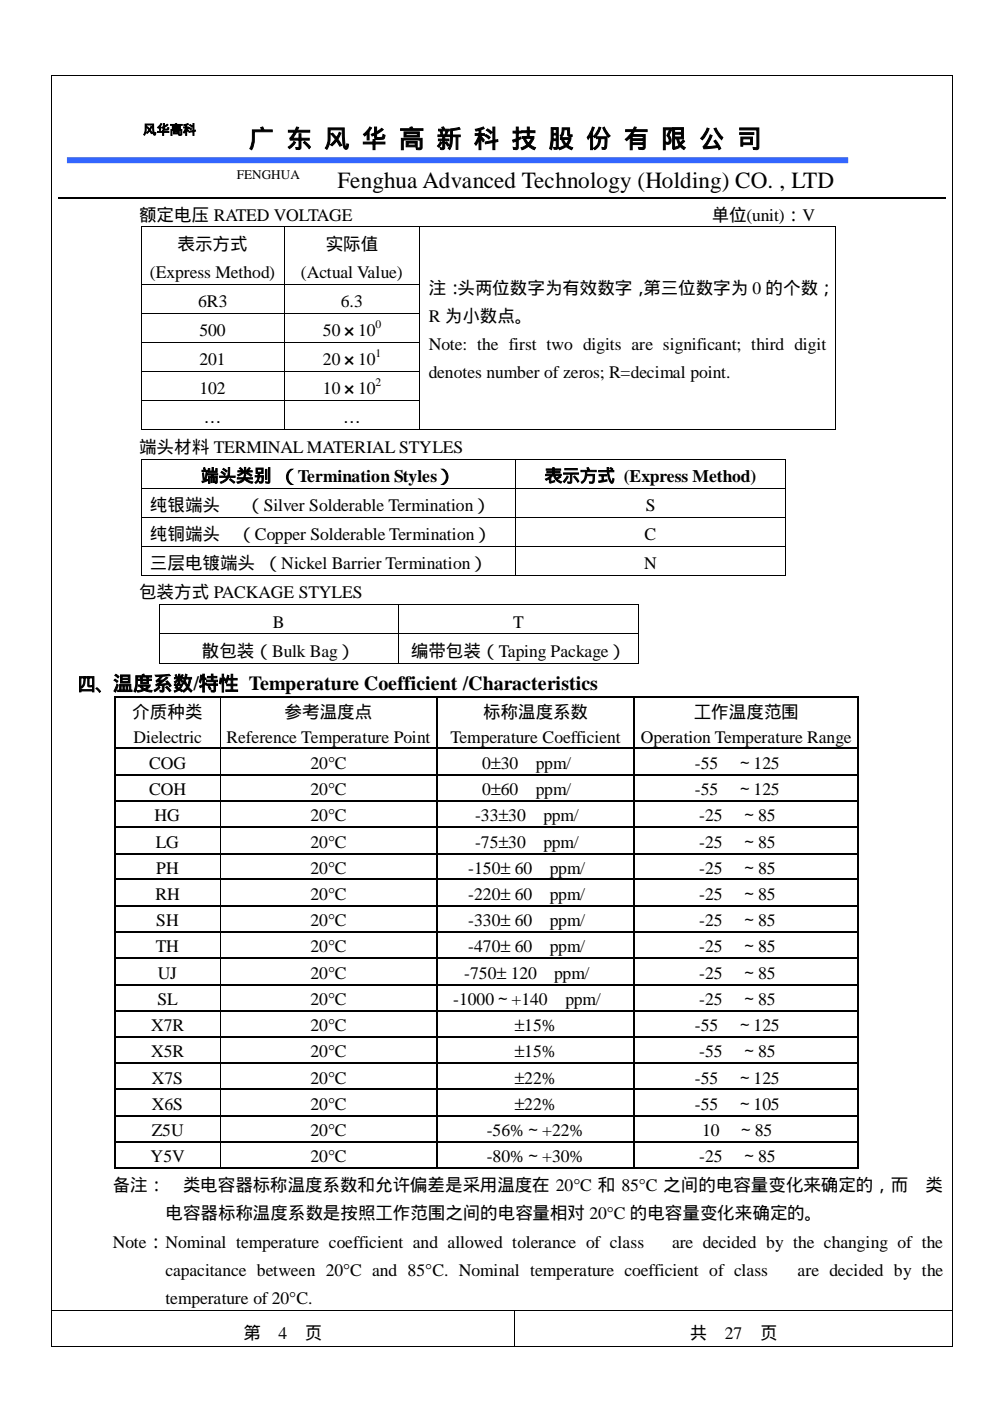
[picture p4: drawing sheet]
<svg xmlns="http://www.w3.org/2000/svg" width="210mm" height="297mm" viewBox="0 0 210 297" stroke-linecap="round" stroke-linejoin="round" font-family="sans-serif">
<defs><g id="words">
<text font-size="5.3" x="52.7" y="31.2">广 东 风 华 高 新 科 技 股 份 有 限 公 司</text>
<text font-size="4.9" x="71.5" y="39.8">Fenghua Advanced Technology (Holding) CO. , LTD</text>
<g font-size="3.7">
<text x="29.5" y="46.7">额定电压 RATED VOLTAGE</text>
<text x="150.8" y="46.7">单位(unit)：V</text>
<text x="37.6" y="52.9">表示方式</text>
<text x="69" y="52.9">实际值</text>
<text x="31.8" y="58.9">(Express Method)</text>
<text x="63.8" y="58.9">(Actual Value)</text>
<text x="42" y="65.1">6R3</text>
<text x="72.2" y="65.1">6.3</text>
<text x="90.8" y="62.2">注：头两位数字为有效数字，第三位数字为 0 的个数；</text>
<text x="42.2" y="71.2">500</text>
<text x="68.4" y="71.2">50</text>
<text x="75.9" y="71.2">10</text>
<text x="90.8" y="68.2">R 为小数点。</text>
<text x="42.2" y="77.4">201</text>
<text x="68.4" y="77.4">20</text>
<text x="75.9" y="77.4">10</text>
<text x="90.8" y="74.2">Note: the first two digits are significant; third digit</text>
<text x="42.2" y="83.6">102</text>
<text x="68.4" y="83.6">10</text>
<text x="75.9" y="83.6">10</text>
<text x="90.8" y="80.2">denotes number of zeros; R=decimal point.</text>
<text x="29.5" y="95.9">端头材料 TERMINAL MATERIAL STYLES</text>
<text x="42.6" y="102.1">端头类别 （Termination Styles）</text>
<text x="115.4" y="102.1">表示方式 (Express Method)</text>
<text x="31.8" y="108.3">纯银端头</text>
<text x="52.2" y="108.3">（Silver Solderable Termination）</text>
<text x="136.8" y="108.3">S</text>
<text x="31.8" y="114.5">纯铜端头</text>
<text x="50.3" y="114.5">（Copper Solderable Termination）</text>
<text x="136.6" y="114.5">C</text>
<text x="31.8" y="120.7">三层电镀端头 （Nickel Barrier Termination）</text>
<text x="136.5" y="120.7">N</text>
<text x="29.5" y="126.8">包装方式 PACKAGE STYLES</text>
<text x="57.8" y="133">B</text>
<text x="108.7" y="133">T</text>
<text x="42.8" y="139.2">散包装（Bulk Bag）</text>
<text x="87" y="139.2">编带包装（Taping Package）</text>
<text x="16.5" y="146.3">四、温度系数/特性 Temperature Coefficient /Characteristics</text>
<text x="28" y="152.1">介质种类</text>
<text x="60.3" y="152.1">参考温度点</text>
<text x="102.4" y="152.1">标称温度系数</text>
<text x="147" y="152.1">工作温度范围</text>
<text x="28.3" y="157.4">Dielectric</text>
<text x="48" y="157.4">Reference Temperature Point</text>
<text x="95.4" y="157.4">Temperature Coefficient</text>
<text x="135.8" y="157.4">Operation Temperature Range</text>
<text x="31.6" y="163">COG</text>
<text x="65.8" y="163">20°C</text>
<text x="102.2" y="163">0±30</text>
<text x="113.5" y="163">ppm/</text>
<text x="147.2" y="163">-55℃～125</text>
<text x="31.6" y="168.6">COH</text>
<text x="65.8" y="168.6">20°C</text>
<text x="102.2" y="168.6">0±60</text>
<text x="113.5" y="168.6">ppm/</text>
<text x="147.2" y="168.6">-55℃～125</text>
<text x="32.8" y="174.1">HG</text>
<text x="33" y="179.7">LG</text>
<text x="65.8" y="174.1">20°C</text>
<text x="65.8" y="179.7">20°C</text>
<text x="100.7" y="174.1">-33±30</text>
<text x="100.7" y="179.7">-75±30</text>
<text x="115.1" y="174.1">ppm/</text>
<text x="115.1" y="179.7">ppm/</text>
<text x="148.2" y="174.1">-25℃～85</text>
<text x="148.2" y="179.7">-25℃～85</text>
<text x="33.1" y="185.3">PH</text>
<text x="65.8" y="185.3">20°C</text>
<text x="99.2" y="185.3">-150± 60</text>
<text x="116.5" y="185.3">ppm/</text>
<text x="148.2" y="185.3">-25℃～85</text>
<text x="32.9" y="190.8">RH</text>
<text x="65.8" y="190.8">20°C</text>
<text x="99.2" y="190.8">-220± 60</text>
<text x="116.5" y="190.8">ppm/</text>
<text x="148.2" y="190.8">-25℃～85</text>
<text x="33.1" y="196.3">SH</text>
<text x="65.8" y="196.3">20°C</text>
<text x="99.2" y="196.3">-330± 60</text>
<text x="116.5" y="196.3">ppm/</text>
<text x="148.2" y="196.3">-25℃～85</text>
<text x="33" y="201.8">TH</text>
<text x="65.8" y="201.8">20°C</text>
<text x="99.2" y="201.8">-470± 60</text>
<text x="116.5" y="201.8">ppm/</text>
<text x="148.2" y="201.8">-25℃～85</text>
<text x="33.4" y="207.4">UJ</text>
<text x="65.8" y="207.4">20°C</text>
<text x="98.4" y="207.4">-750± 120</text>
<text x="117.4" y="207.4">ppm/</text>
<text x="148.2" y="207.4">-25℃～85</text>
<text x="33.4" y="213">SL</text>
<text x="65.8" y="213">20°C</text>
<text x="96" y="213">-1000～+140</text>
<text x="119.8" y="213">ppm/</text>
<text x="148.2" y="213">-25℃～85</text>
<text x="32" y="218.5">X7R</text>
<text x="65.8" y="218.5">20°C</text>
<text x="109" y="218.5">±15%</text>
<text x="147.2" y="218.5">-55℃～125</text>
<text x="32" y="224.1">X5R</text>
<text x="65.8" y="224.1">20°C</text>
<text x="109" y="224.1">±15%</text>
<text x="148.2" y="224.1">-55℃～85</text>
<text x="32.2" y="229.7">X7S</text>
<text x="65.8" y="229.7">20°C</text>
<text x="109" y="229.7">±22%</text>
<text x="147.2" y="229.7">-55℃～125</text>
<text x="32.2" y="235.2">X6S</text>
<text x="65.8" y="235.2">20°C</text>
<text x="109" y="235.2">±22%</text>
<text x="147.2" y="235.2">-55℃～105</text>
<text x="32.2" y="240.8">Z5U</text>
<text x="65.8" y="240.8">20°C</text>
<text x="103.1" y="240.8">-56%～+22%</text>
<text x="148.8" y="240.8">10℃～85</text>
<text x="31.9" y="246.3">Y5V</text>
<text x="65.8" y="246.3">20°C</text>
<text x="103.1" y="246.3">-80%～+30%</text>
<text x="148.2" y="246.3">-25℃～85</text>
<text x="23.9" y="252.4">备注：Ⅰ类电容器标称温度系数和允许偏差是采用温度在 20°C 和 85°C 之间的电容量变化来确定的，而Ⅱ类</text>
<text x="35.1" y="258.4">电容器标称温度系数是按照工作范围之间的电容量相对 20°C 的电容量变化来确定的。</text>
<text x="23.9" y="264.4">Note：Nominal temperature coefficient and allowed tolerance of class</text>
<text x="142.4" y="264.4">are decided by the changing of the</text>
<text x="35.1" y="270.4">capacitance between 20°C and 85°C. Nominal temperature coefficient of class</text>
<text x="169" y="270.4">are decided by the</text>
<text x="35.1" y="276.4">temperature of 20°C.</text>
<text x="51.6" y="283.7">第</text>
<text x="59" y="283.7">4</text>
<text x="64.6" y="283.7">页</text>
<text x="146.1" y="283.7">共</text>
<text x="153.6" y="283.7">27</text>
<text x="161" y="283.7">页</text>
</g>
<g font-size="2.8">
<text x="30.3" y="28.4">风华高科</text>
<text x="50.2" y="37.8">FENGHUA</text>
</g>
<g font-size="2.5">
<text x="79.6" y="69.4">0</text>
<text x="79.6" y="75.6">1</text>
<text x="79.6" y="81.8">2</text>
</g>
</g></defs>
<g fill="none" stroke="#000" stroke-width=".25">
<path d="M12.3 41.9h188M24.4 147.9v10.6M24.4 158.7v5.4M24.6 147.8h22M24.6 158.6h22M46.8 147.8h45.6M46.8 158.6h45.6M92.5 147.9v10.6M92.5 158.7v5.4M92.6 147.8h41.6M92.6 158.6h41.6M134.3 147.9v10.6"/>
<path d="M134.3 158.7v5.4M134.5 147.8h47.2M134.5 158.6h47.2M181.8 147.9v10.6M181.8 158.7v5.4M24.4 164.3v5.3M24.4 169.8v5.4M24.4 175.4v5.4M24.6 164.2h22M24.6 169.7h22M24.6 175.3h22M46.8 164.2h45.6"/>
<path d="M46.8 169.7h45.6M46.8 175.3h45.6M92.5 164.3v5.3M92.5 169.8v5.4M92.5 175.4v5.4M92.6 164.2h41.6M92.6 169.7h41.6M92.6 175.3h41.6M134.3 164.3v5.3M134.3 169.8v5.4M134.3 175.4v5.4M134.5 164.2h47.2"/>
<path d="M134.5 169.7h47.2M134.5 175.3h47.2M181.8 164.3v5.3M181.8 169.8v5.4M181.8 175.4v5.4M24.4 181v5.3M24.4 186.5v5.4M24.4 192.1v5.3M24.4 197.6v5.3M24.6 180.9h22M24.6 186.4h22M24.6 192h22"/>
<path d="M24.6 197.5h22M46.8 180.9h45.6M46.8 186.4h45.6M46.8 192h45.6M46.8 197.5h45.6M92.5 181v5.3M92.5 186.5v5.4M92.5 192.1v5.3M92.5 197.6v5.3M92.6 180.9h41.6M92.6 186.4h41.6M92.6 192h41.6"/>
<path d="M92.6 197.5h41.6M134.3 181v5.3M134.3 186.5v5.4M134.3 192.1v5.3M134.3 197.6v5.3M134.5 180.9h47.2M134.5 186.4h47.2M134.5 192h47.2M134.5 197.5h47.2M181.8 181v5.3M181.8 186.5v5.4M181.8 192.1v5.3"/>
<path d="M181.8 197.6v5.3M24.4 203.2v5.3M24.4 208.8v5.2M24.4 214.3v5.3M24.4 219.9v5.3M24.6 203.1h22M24.6 208.7h22M24.6 214.2h22M24.6 219.8h22M46.8 203.1h45.6M46.8 208.7h45.6M46.8 214.2h45.6"/>
<path d="M46.8 219.8h45.6M92.5 203.2v5.3M92.5 208.8v5.2M92.5 214.3v5.3M92.5 219.9v5.3M92.6 203.1h41.6M92.6 208.7h41.6M92.6 214.2h41.6M92.6 219.8h41.6M134.3 203.2v5.3M134.3 208.8v5.2M134.3 214.3v5.3"/>
<path d="M134.3 219.9v5.3M134.5 203.1h47.2M134.5 208.7h47.2M134.5 214.2h47.2M134.5 219.8h47.2M181.8 203.2v5.3M181.8 208.8v5.2M181.8 214.3v5.3M181.8 219.9v5.3M24.4 225.5v5.2M24.4 231v5.3M24.4 236.6v5.2"/>
<path d="M24.6 225.3h22M24.6 230.8h22M24.6 236.4h22M46.8 225.3h45.6M46.8 230.8h45.6M46.8 236.4h45.6M92.5 225.5v5.2M92.5 231v5.3M92.5 236.6v5.2M92.6 225.3h41.6M92.6 230.8h41.6M92.6 236.4h41.6"/>
<path d="M134.3 225.5v5.2M134.3 231v5.3M134.3 236.6v5.2M134.5 225.3h47.2M134.5 230.8h47.2M134.5 236.4h47.2M181.8 225.5v5.2M181.8 231v5.3M181.8 236.6v5.2M24.4 242.1v5.3M24.6 241.9h22M24.6 247.5h22"/>
<path d="M46.8 241.9h45.6M46.8 247.5h45.6M92.5 242.1v5.3M92.6 241.9h41.6M92.6 247.5h41.6M134.3 242.1v5.3M134.5 241.9h47.2M134.5 247.5h47.2M181.8 242.1v5.3"/>
</g>
<g fill="#000">
<path d="M10.8 15.8h.2v.2h-.2zM201.7 15.8h.1v.2h-.1zM29.8 48h.2v.2h-.2zM60.3 48h.2v.2h-.2zM88.8 48h.2v.2h-.2zM177 48h.1v.2h-.1zM29.8 60.2h.2v.2h-.2zM29.8 66.3h.2v.2h-.2zM29.8 72.5h.2v.1h-.2zM29.8 78.7h.2v.1h-.2zM60.3 60.2h.2v.2h-.2zM60.3 66.3h.2v.2h-.2z"/>
<path d="M60.3 72.5h.2v.1h-.2zM60.3 78.7h.2v.1h-.2zM88.8 60.2h.2v.2h-.2zM88.8 66.3h.2v.2h-.2zM88.8 72.5h.2v.1h-.2zM88.8 78.7h.2v.1h-.2zM177 60.2h.1v.2h-.1zM177 66.3h.1v.2h-.1zM177 72.5h.1v.1h-.1zM177 78.7h.1v.1h-.1zM29.8 84.8h.2v.2h-.2zM29.8 91h.2v.2h-.2z"/>
<path d="M29.8 97.2h.2v.2h-.2zM60.3 84.8h.2v.2h-.2zM60.3 91h.2v.2h-.2zM88.8 84.8h.2v.2h-.2zM88.8 91h.2v.2h-.2zM109.1 97.2h.2v.2h-.2zM166.3 97.2h.2v.2h-.2zM177 84.8h.1v.2h-.1zM177 91h.1v.2h-.1zM29.8 103.4h.2v.1h-.2zM29.8 109.6h.2v.1h-.2zM29.8 115.7h.2v.2h-.2z"/>
<path d="M109.1 103.4h.2v.1h-.2zM109.1 109.6h.2v.1h-.2zM109.1 115.7h.2v.2h-.2zM166.3 103.4h.2v.1h-.2zM166.3 109.6h.2v.1h-.2zM166.3 115.7h.2v.2h-.2zM29.8 121.9h.2v.2h-.2zM33.6 128.1h.2v.2h-.2zM33.6 134.3h.2v.2h-.2zM84.4 128.1h.2v.2h-.2zM84.4 134.3h.2v.2h-.2zM109.1 121.9h.2v.2h-.2z"/>
<path d="M135.2 128.1h.2v.2h-.2zM135.2 134.3h.2v.2h-.2zM166.3 121.9h.2v.2h-.2zM24.3 147.7h.3v.2h-.3zM24.3 158.5h.3v.2h-.3zM33.6 140.5h.2v.1h-.2zM46.6 147.7h.2v.2h-.2zM46.6 158.5h.2v.2h-.2zM84.4 140.5h.2v.1h-.2zM92.4 147.7h.2v.2h-.2zM92.4 158.5h.2v.2h-.2zM134.2 147.7h.3v.2h-.3z"/>
<path d="M134.2 158.5h.3v.2h-.3zM135.2 140.5h.2v.1h-.2zM181.7 147.7h.2v.2h-.2zM181.7 158.5h.2v.2h-.2zM24.3 164.1h.3v.2h-.3zM24.3 169.6h.3v.2h-.3zM24.3 175.2h.3v.2h-.3zM46.6 164.1h.2v.2h-.2zM46.6 169.6h.2v.2h-.2zM46.6 175.2h.2v.2h-.2zM92.4 164.1h.2v.2h-.2zM92.4 169.6h.2v.2h-.2z"/>
<path d="M92.4 175.2h.2v.2h-.2zM134.2 164.1h.3v.2h-.3zM134.2 169.6h.3v.2h-.3zM134.2 175.2h.3v.2h-.3zM181.7 164.1h.2v.2h-.2zM181.7 169.6h.2v.2h-.2zM181.7 175.2h.2v.2h-.2zM24.3 180.8h.3v.2h-.3zM24.3 186.3h.3v.2h-.3zM24.3 191.9h.3v.2h-.3zM24.3 197.4h.3v.2h-.3zM46.6 180.8h.2v.2h-.2z"/>
<path d="M46.6 186.3h.2v.2h-.2zM46.6 191.9h.2v.2h-.2zM46.6 197.4h.2v.2h-.2zM92.4 180.8h.2v.2h-.2zM92.4 186.3h.2v.2h-.2zM92.4 191.9h.2v.2h-.2zM92.4 197.4h.2v.2h-.2zM134.2 180.8h.3v.2h-.3zM134.2 186.3h.3v.2h-.3zM134.2 191.9h.3v.2h-.3zM134.2 197.4h.3v.2h-.3zM181.7 180.8h.2v.2h-.2z"/>
<path d="M181.7 186.3h.2v.2h-.2zM181.7 191.9h.2v.2h-.2zM181.7 197.4h.2v.2h-.2zM24.3 202.9h.3v.3h-.3zM24.3 208.5h.3v.3h-.3zM24.3 214h.3v.3h-.3zM24.3 219.6h.3v.3h-.3zM46.6 202.9h.2v.3h-.2zM46.6 208.5h.2v.3h-.2zM46.6 214h.2v.3h-.2zM46.6 219.6h.2v.3h-.2zM92.4 202.9h.2v.3h-.2z"/>
<path d="M92.4 208.5h.2v.3h-.2zM92.4 214h.2v.3h-.2zM92.4 219.6h.2v.3h-.2zM134.2 202.9h.3v.3h-.3zM134.2 208.5h.3v.3h-.3zM134.2 214h.3v.3h-.3zM134.2 219.6h.3v.3h-.3zM181.7 202.9h.2v.3h-.2zM181.7 208.5h.2v.3h-.2zM181.7 214h.2v.3h-.2zM181.7 219.6h.2v.3h-.2zM24.3 225.2h.3v.3h-.3z"/>
<path d="M24.3 230.7h.3v.3h-.3zM24.3 236.3h.3v.3h-.3zM46.6 225.2h.2v.3h-.2zM46.6 230.7h.2v.3h-.2zM46.6 236.3h.2v.3h-.2zM92.4 225.2h.2v.3h-.2zM92.4 230.7h.2v.3h-.2zM92.4 236.3h.2v.3h-.2zM134.2 225.2h.3v.3h-.3zM134.2 230.7h.3v.3h-.3zM134.2 236.3h.3v.3h-.3zM181.7 225.2h.2v.3h-.2z"/>
<path d="M181.7 230.7h.2v.3h-.2zM181.7 236.3h.2v.3h-.2zM24.3 241.8h.3v.3h-.3zM24.3 247.4h.3v.2h-.3zM46.6 241.8h.2v.3h-.2zM46.6 247.4h.2v.2h-.2zM92.4 241.8h.2v.3h-.2zM92.4 247.4h.2v.2h-.2zM134.2 241.8h.3v.3h-.3zM134.2 247.4h.3v.2h-.3zM181.7 241.8h.2v.3h-.2zM181.7 247.4h.2v.2h-.2z"/>
<path d="M10.8 277.6h.2v.2h-.2zM109 277.6h.1v.2h-.1zM201.7 277.6h.1v.2h-.1zM10.8 285.2h.2v.2h-.2zM109 285.2h.1v.2h-.1zM201.7 285.2h.1v.2h-.1z"/>
</g>
<g fill="none" stroke="#000" stroke-width=".21">
<path d="M10.9 16v261.6M11 15.9h190.7M201.8 16v261.6M29.9 48.2v12M30 48.1h30.3M60.4 48.2v12M60.5 48.1h28.3M88.9 48.2v12M89 48.1h88M177 48.2v12M29.9 60.4v5.9M29.9 66.5v6"/>
<path d="M29.9 72.6v6.1M29.9 78.8v6M30 60.3h30.3M30 66.4h30.3M30 72.6h30.3M30 78.7h30.3M60.4 60.4v5.9M60.4 66.5v6M60.4 72.6v6.1M60.4 78.8v6M60.5 60.3h28.3M60.5 66.4h28.3"/>
<path d="M60.5 72.6h28.3M60.5 78.7h28.3M88.9 60.4v5.9M88.9 66.5v6M88.9 72.6v6.1M88.9 78.8v6M177 60.4v5.9M177 66.5v6M177 72.6v6.1M177 78.8v6M29.9 85v6M29.9 97.4v6"/>
<path d="M30 84.9h30.3M30 91.1h30.3M30 97.3h79.1M60.4 85v6M60.5 84.9h28.3M60.5 91.1h28.3M88.9 85v6M89 91.1h88M109.2 97.4v6M109.3 97.3h57M166.4 97.4v6M177 85v6"/>
<path d="M29.9 103.5v6.1M29.9 109.7v6M29.9 115.9v6M30 103.5h79.1M30 109.6h79.1M30 115.8h79.1M109.2 103.5v6.1M109.2 109.7v6M109.2 115.9v6M109.3 103.5h57M109.3 109.6h57M109.3 115.8h57"/>
<path d="M166.4 103.5v6.1M166.4 109.7v6M166.4 115.9v6M30 122h79.1M33.7 128.3v6M33.7 134.5v6M33.8 128.2h50.6M33.8 134.4h50.6M84.5 128.3v6M84.5 134.5v6M84.6 128.2h50.6M84.6 134.4h50.6"/>
<path d="M109.3 122h57M135.3 128.3v6M135.3 134.5v6M33.8 140.5h50.6M46.7 147.9v10.6M46.7 158.7v5.4M84.6 140.5h50.6M46.7 164.3v5.3M46.7 169.8v5.4M46.7 175.4v5.4M46.7 181v5.3M46.7 186.5v5.4"/>
<path d="M46.7 192.1v5.3M46.7 197.6v5.3M46.7 203.2v5.3M46.7 208.8v5.2M46.7 214.3v5.3M46.7 219.9v5.3M46.7 225.5v5.2M46.7 231v5.3M46.7 236.6v5.2M46.7 242.1v5.3M10.9 277.8v7.4M11 277.7h98"/>
<path d="M109.1 277.8v7.4M109.1 277.7h92.6M201.8 277.8v7.4M11 285.3h98M109.1 285.3h92.6"/>
</g>
<path d="M14.3 33.4h165.3v1.1h-165.3z" fill="#36f"/>
<path d="M14.3 33.4h165.3v1.1h-165.3z" fill="none" stroke="#36f" stroke-width=".25"/>
<use href="#words"/>
</svg>
